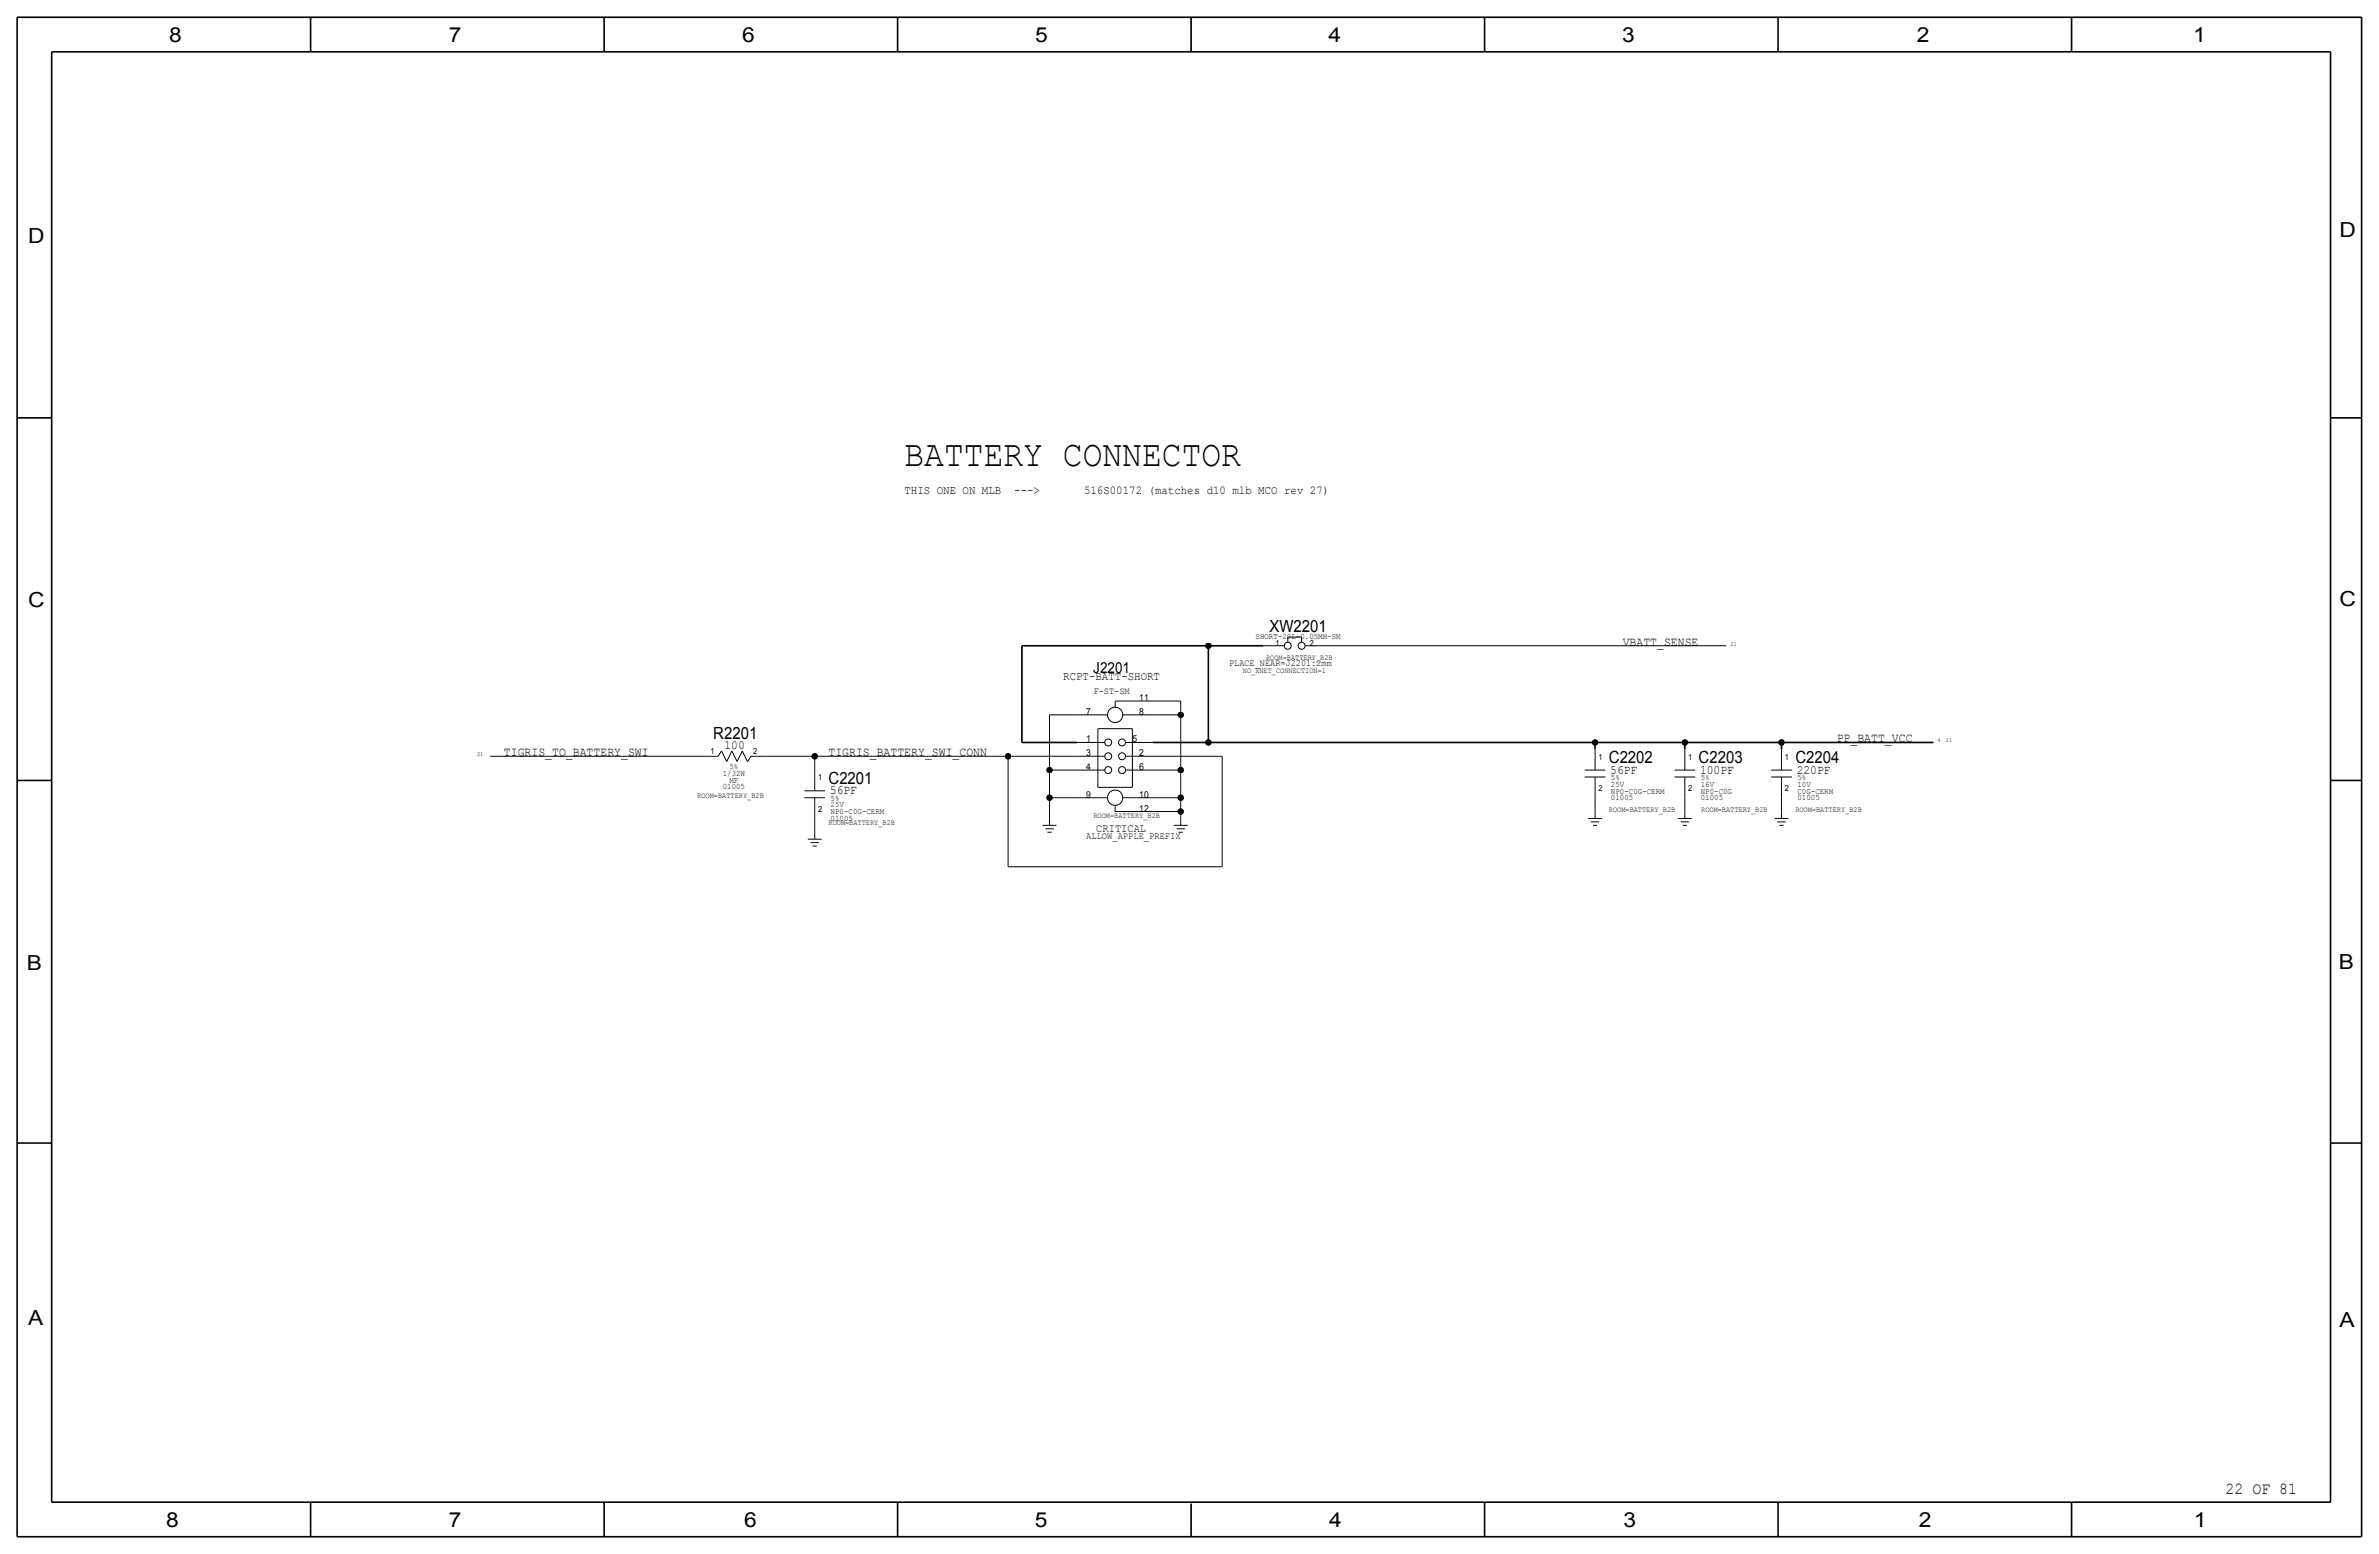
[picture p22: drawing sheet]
<svg xmlns="http://www.w3.org/2000/svg" width="875mm" height="572mm" viewBox="0 0 875 572" stroke-linecap="round" stroke-linejoin="round" font-family="sans-serif">
<defs><g id="words">
<text font-size="13.6" fill="#030303" x="332.7" y="171.5">BATTERY CONNECTOR</text>
<g font-size="7.6" fill="#030303">
<text x="62.2" y="15.5">8</text>
<text x="165.1" y="15.5">7</text>
<text x="273" y="15.5">6</text>
<text x="380.7" y="15.5">5</text>
<text x="488.6" y="15.5">4</text>
<text x="596.6" y="15.5">3</text>
<text x="705.1" y="15.5">2</text>
<text x="806.7" y="15.5">1</text>
<text x="10.4" y="89.4">D</text>
<text x="860.5" y="87.1">D</text>
<text x="10.4" y="223.3">C</text>
<text x="860.5" y="222.8">C</text>
<text x="9.9" y="356.6">B</text>
<text x="860.3" y="356.4">B</text>
<text x="10.4" y="487.4">A</text>
<text x="860.5" y="488.2">A</text>
<text x="61.2" y="561.6">8</text>
<text x="165" y="561.6">7</text>
<text x="273.8" y="561.6">6</text>
<text x="380.7" y="561.6">5</text>
<text x="488.9" y="561.6">4</text>
<text x="597.1" y="561.6">3</text>
<text x="705.8" y="561.6">2</text>
<text x="806.9" y="561.6">1</text>
</g>
<g font-size="6.2" fill="#030303">
<text x="466.9" y="232.4">XW2201</text>
<text x="262.4" y="271.8">R2201</text>
<text x="591.8" y="280.7">C2202</text>
<text x="624.8" y="280.7">C2203</text>
<text x="660.4" y="280.7">C2204</text>
<text x="304.7" y="288.3">C2201</text>
<text x="818.6" y="549.5">22 OF 81</text>
</g>
<text font-size="5.6" fill="#030303" x="402.1" y="247.6">J2201</text>
<g font-size="4.7" fill="#030303">
<text x="596.8" y="237.5">VBATT_SENSE</text>
<text x="266.5" y="275.3">100</text>
<text x="675.6" y="273.1">PP_BATT_VCC</text>
<text x="185.4" y="278.1">TIGRIS_TO_BATTERY_SWI</text>
<text x="304.7" y="278.1">TIGRIS_BATTERY_SWI_CONN</text>
<text x="592.3" y="284.5">56PF</text>
<text x="625.3" y="284.5">100PF</text>
<text x="660.9" y="284.5">220PF</text>
<text x="305.3" y="292.1">56PF</text>
</g>
<g font-size="4.4" fill="#030303">
<text x="332.7" y="181.6">THIS ONE ON MLB</text>
<text x="373" y="181.6">---&gt;</text>
<text x="398.7" y="181.6">516S00172 (matches d10 mlb MCO rev 27)</text>
<text x="391.1" y="250.2">RCPT-BATT-SHORT</text>
</g>
<text font-size="4.3" fill="#030303" x="403.2" y="306.1">CRITICAL</text>
<text font-size="3.6" fill="#030303" x="399.5" y="308.6">ALLOW_APPLE_PREFIX</text>
<g font-size="3.5" fill="#030303">
<text x="452.1" y="245.1">PLACE_NEAR=J2201:2mm</text>
<text x="402.3" y="255.3">F-ST-SM</text>
<text x="419.1" y="257.8">11</text>
<text x="399.5" y="262.9">7</text>
<text x="419.1" y="262.9">8</text>
<text x="399.5" y="273">1</text>
<text x="416.5" y="273">5</text>
<text x="399.5" y="278.1">3</text>
<text x="419.1" y="278.1">2</text>
<text x="399.5" y="283.2">4</text>
<text x="419.1" y="283.2">6</text>
<text x="399.5" y="293.4">9</text>
<text x="419.1" y="293.4">10</text>
<text x="419.1" y="298.5">12</text>
</g>
<g font-size="3.1" fill="#030303">
<text x="461.8" y="234.9">SHORT-20L-0.05MM-SM</text>
<text x="469.1" y="237.5">1</text>
<text x="481.8" y="237.5">2</text>
<text x="261.3" y="277.4">1</text>
<text x="277.1" y="277.4">2</text>
<text x="588" y="279.4">1</text>
<text x="621" y="279.4">1</text>
<text x="656.5" y="279.4">1</text>
<text x="265.8" y="285.2">1/32W</text>
<text x="268.3" y="287.8">MF</text>
<text x="268.3" y="282.7">5%</text>
<text x="300.9" y="287">1</text>
<text x="592.5" y="287">5%</text>
<text x="625.6" y="287">5%</text>
<text x="661.1" y="287">5%</text>
<text x="265.8" y="290.3">01005</text>
<text x="588" y="290.8">2</text>
<text x="592.5" y="289.3">25V</text>
<text x="592.5" y="291.8">NP0-C0G-CERM</text>
<text x="621" y="290.8">2</text>
<text x="625.6" y="289.3">16V</text>
<text x="625.6" y="291.8">NP0-C0G</text>
<text x="656.5" y="290.8">2</text>
<text x="661.1" y="289.3">10V</text>
<text x="661.1" y="291.8">C0G-CERM</text>
<text x="300.9" y="298.5">2</text>
<text x="305.5" y="294.6">5%</text>
<text x="305.5" y="296.9">25V</text>
<text x="305.5" y="299.5">NP0-C0G-CERM</text>
<text x="592.5" y="294.4">01005</text>
<text x="625.6" y="294.4">01005</text>
<text x="661.1" y="294.4">01005</text>
<text x="305.5" y="302">01005</text>
</g>
<g font-size="2.9" fill="#030303">
<text x="465.7" y="242.6">ROOM=BATTERY_B2B</text>
<text x="457.1" y="247.6">NO_XNET_CONNECTION=1</text>
<text x="256.5" y="293.4">ROOM=BATTERY_B2B</text>
<text x="591.8" y="298.4">ROOM=BATTERY_B2B</text>
<text x="625.7" y="298.4">ROOM=BATTERY_B2B</text>
<text x="660.4" y="298.4">ROOM=BATTERY_B2B</text>
<text x="304.7" y="303.5">ROOM=BATTERY_B2B</text>
<text x="402.2" y="301">ROOM=BATTERY_B2B</text>
</g>
<g font-size="2.3" fill="#030303">
<text x="636.5" y="237.5">21</text>
<text x="712.7" y="273">4</text>
<text x="715.7" y="273">21</text>
<text x="175.5" y="278.1">21</text>
</g>
</g></defs>
<g fill="none" stroke="#030303" stroke-width=".37">
<path d="M464.8 237.5h7.6zM473.7 234.3v1.9zM473.7 234.3h5zM478.7 234.3v1.9zM480 237.5h7.6zM487.6 237.5h147.4zM410.2 257.8h13.9zM410.2 257.8v2.3zM424.1 257.8h10.2zM434.3 257.8v5.1zM180.3 278.1h78.7zM259 278.1h5.1z"/>
<path d="M265.4 276.2l1.9 3.9zM265.4 276.2l-1.3 1.9zM269.2 276.2l-1.9 3.9zM269.2 276.2l1.9 3.9zM273 276.2l-1.9 3.9zM273 276.2l1.9 3.9zM276.2 278.1h5.7zM276.2 278.1l-1.3 2.1zM281.9 278.1h17.8zM299.7 278.1h71.1zM299.7 278.1v5.1zM370.8 278.1v40.7z"/>
<path d="M370.8 278.1h25.4zM386 262.9v20.3zM386 262.9h10.2zM396.2 273.1h10.2zM396.2 262.9h11.2zM396.2 278.1h10.2zM403.8 268v21.6zM403.8 268h12.7zM413 262.9h11.1zM414 273.1h10.1zM414 278.1h10.1zM416.5 268v21.6z"/>
<path d="M424.1 278.1h25.4zM424.1 262.9h10.2zM434.3 262.9v20.3zM449.5 278.1v40.7zM586.7 275.6v7.6zM619.7 275.6v7.6zM655.3 275.6v7.6zM295.9 293.4h7.6zM295.9 290.8h7.6zM299.7 283.2v7.6zM299.7 293.4v7.6zM386 283.2v10.2z"/>
<path d="M386 293.4v7.6zM386 283.2h10.2zM386 293.4h10.2zM396.2 283.2h10.2zM396.2 293.4h11.2zM403.8 289.6h12.7zM410.2 298.5h13.9zM410.2 296.2v2.3zM413 293.4h11.1zM414 283.2h10.1zM424.1 283.2h10.2zM424.1 293.4h10.2z"/>
<path d="M424.1 298.5h10.2zM434.3 283.2v10.2zM434.3 293.4v5zM434.3 298.5v2.5zM582.9 285.8h7.6zM582.9 283.2h7.6zM586.7 293.4v5zM586.7 285.7v7.7zM586.7 298.5v2.5zM615.9 285.8h7.6zM615.9 283.2h7.6zM619.7 293.4v5z"/>
<path d="M619.7 285.7v7.7zM619.7 298.5v2.5zM651.5 285.8h7.6zM651.5 283.2h7.6zM655.3 293.4v5zM655.3 298.5v2.5zM655.3 285.7v7.7zM297.1 308.6h5.1zM298.1 309.9h3.1zM298.9 311.2h1.5zM299.7 301v5.1zM299.7 306.1v2.5z"/>
<path d="M370.8 318.8h78.7zM383.5 303.5h5.1zM384.5 304.8h3.1zM385.3 306.1h1.5zM386 301v2.5zM431.8 303.5h5zM432.8 304.8h3zM433.5 306.1h1.6zM434.3 301v2.5zM584.2 301h5zM585.2 302.3h3zM585.9 303.5h1.6z"/>
<path d="M617.2 301h5.1zM618.2 302.3h3zM618.9 303.5h1.6zM652.7 301h5.1zM653.7 302.3h3.1zM654.5 303.5h1.5z"/>
<circle cx="473.7" cy="237.5" r="1.28"/>
<circle cx="478.7" cy="237.5" r="1.28"/>
<circle cx="407.6" cy="273.1" r="1.28"/>
<circle cx="407.6" cy="278.1" r="1.28"/>
<circle cx="410.2" cy="262.9" r="2.82"/>
<circle cx="412.7" cy="273.1" r="1.28"/>
<circle cx="412.7" cy="278.1" r="1.28"/>
<circle cx="407.6" cy="283.2" r="1.28"/>
<circle cx="410.2" cy="293.4" r="2.82"/>
<circle cx="412.7" cy="283.2" r="1.28"/>
</g>
<g fill="none" stroke="#030303" stroke-width=".6" stroke-linecap="butt">
<path d="M6.3 6.4v558.7zM6.3 6.4h862.3zM19 19.1v533.4zM19 19.1h838.2zM114.2 6.4v12.7zM222.2 6.4v12.7zM330.1 6.4v12.7zM438.1 6.4v12.7zM546.1 6.4v12.7zM654 6.4v12.7zM762 6.4v12.7zM857.2 19.1v533.4z"/>
<path d="M868.6 6.4v558.7zM6.3 153.7h12.7zM857.2 153.7h11.4zM375.9 237.5v35.6zM375.9 237.5h68.6zM444.5 237.5h20.3zM444.5 237.5v35.6zM375.9 273.1h20.3zM424.1 273.1h20.4zM444.5 273.1h142.2zM586.7 273.1h33zM586.7 273.1v2.5z"/>
<path d="M619.7 273.1h35.6zM619.7 273.1v2.5zM655.3 273.1v2.5zM655.3 273.1h55.9zM6.3 287h12.7zM857.2 287h11.4zM6.3 420.4h12.7zM857.2 420.4h11.4zM19 552.5h838.2zM114.2 552.4v12.7zM222.2 552.5v12.7zM330.1 552.5v12.7z"/>
<path d="M438.1 553v12.1zM546.1 552.5v12.7zM654 552.5v12.7zM762 552.5v12.7zM6.3 565.1h862.3z"/>
</g>
<g fill="#030303" stroke="#030303" stroke-width=".37">
<circle cx="655.3" cy="273" r="1.02"/>
<circle cx="619.7" cy="273" r="1.02"/>
<circle cx="586.7" cy="273" r="1.02"/>
<circle cx="444.5" cy="237.5" r="1.02"/>
<circle cx="444.5" cy="273" r="1.02"/>
<circle cx="434.3" cy="262.9" r="1.02"/>
<circle cx="434.3" cy="283.2" r="1.02"/>
<circle cx="386" cy="283.2" r="1.02"/>
<circle cx="370.8" cy="278.1" r="1.02"/>
<circle cx="434.3" cy="293.4" r="1.02"/>
<circle cx="434.3" cy="298.4" r="1.02"/>
<circle cx="386" cy="293.4" r="1.02"/>
<circle cx="299.7" cy="278.1" r="1.02"/>
</g>
<use href="#words"/>
</svg>
